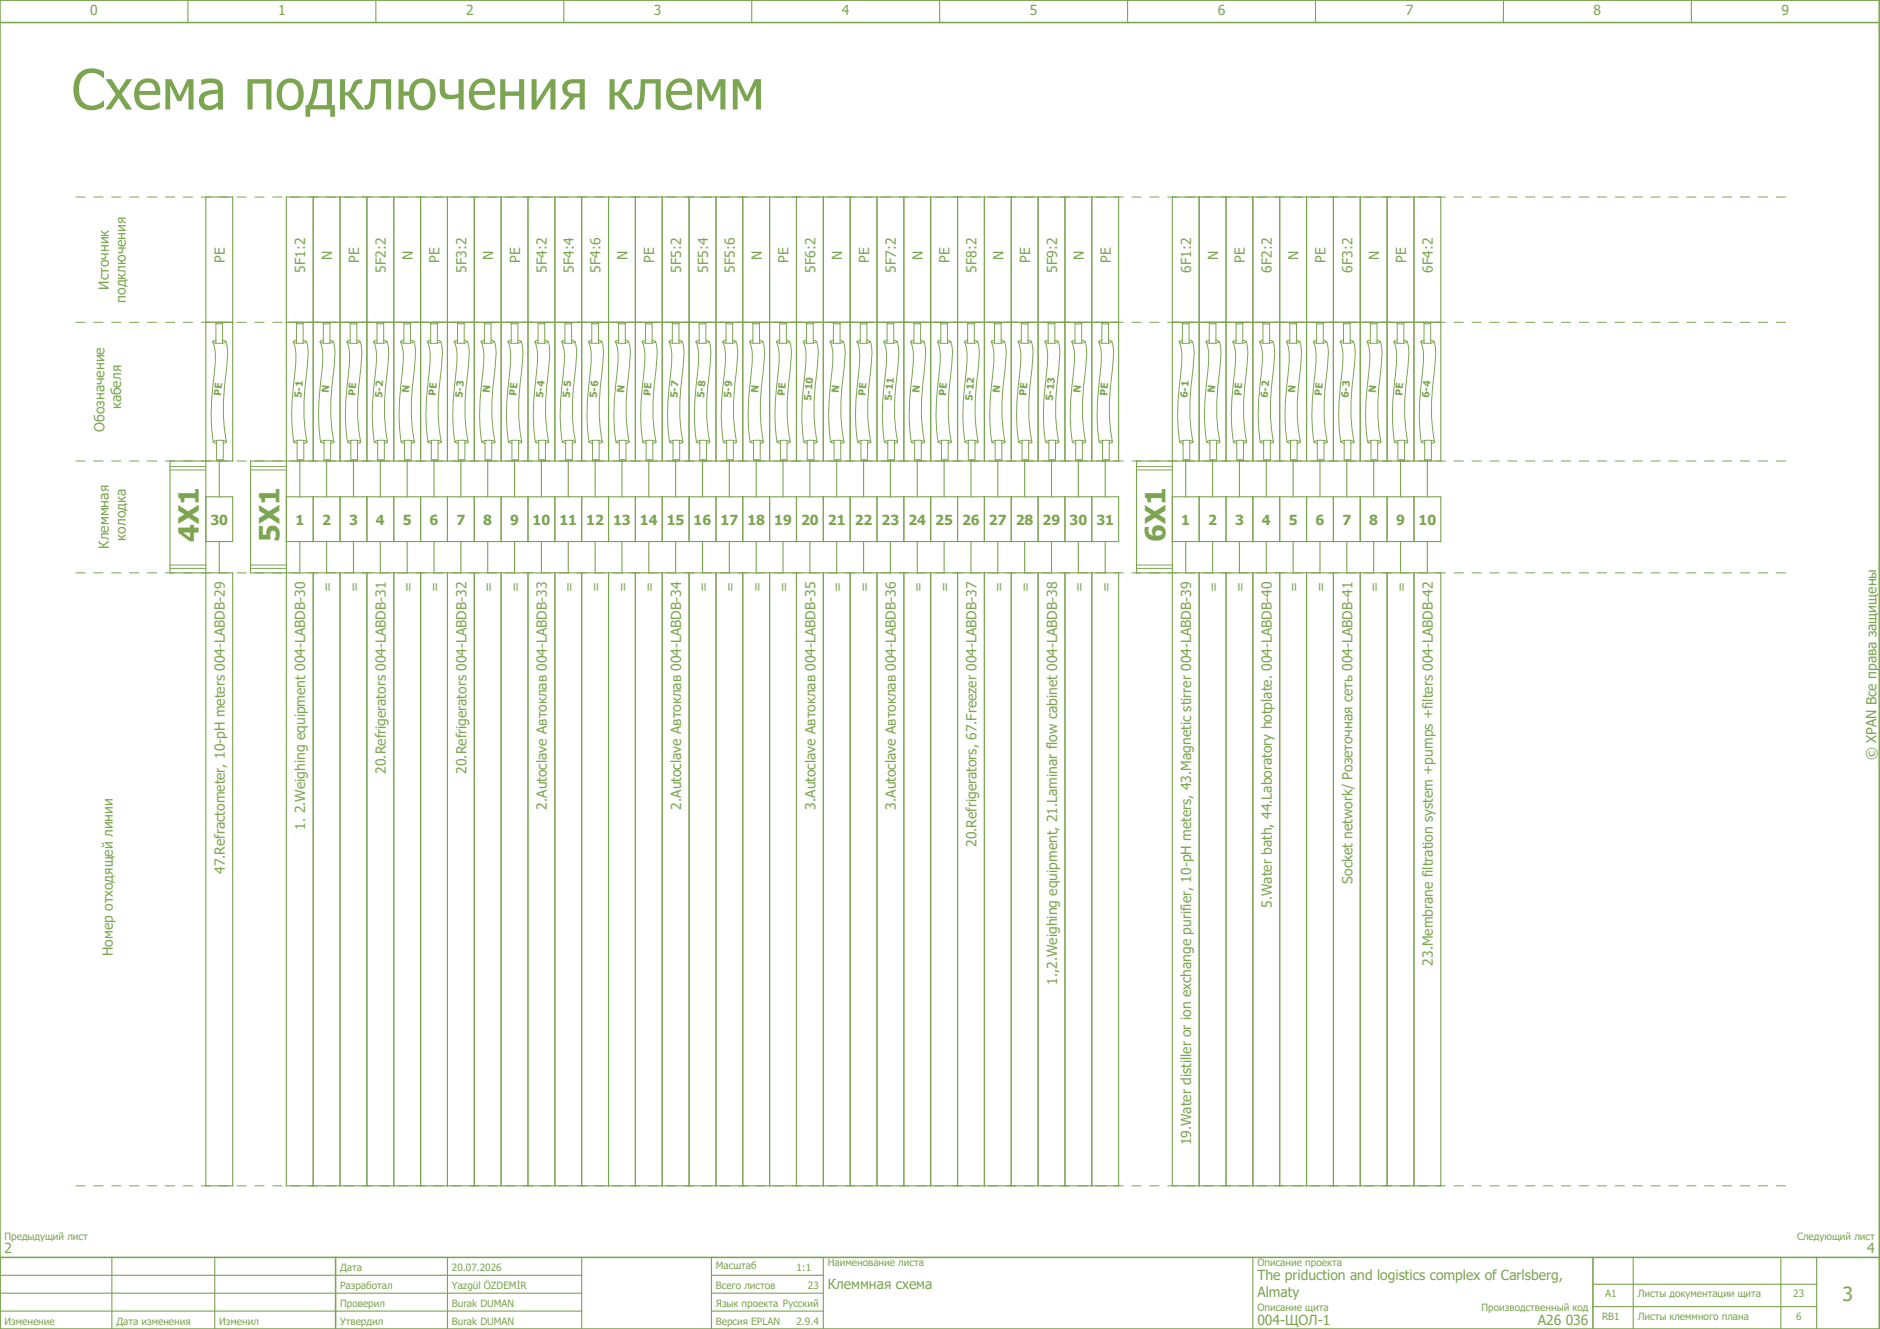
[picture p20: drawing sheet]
<svg xmlns="http://www.w3.org/2000/svg" width="420mm" height="297mm" viewBox="0 0 420 297" stroke-linecap="round" stroke-linejoin="round" font-family="sans-serif">
<defs><g id="words">
<text font-size="12.4" fill="#7ca552" x="16" y="24.5">Схема подключения клемм</text>
<g font-size="6.2" fill="#7ca552">
<text x="44.5" y="121.1" transform="rotate(-90 44.5 121.1)">4X1</text>
<text x="62.5" y="121.1" transform="rotate(-90 62.5 121.1)">5X1</text>
<text x="260.5" y="121.1" transform="rotate(-90 260.5 121.1)">6X1</text>
</g>
<text font-size="4.3" fill="#7ca552" x="411.8" y="290.8">3</text>
<g font-size="3.1" fill="#7ca552">
<text x="20.2" y="3.4">0</text>
<text x="62.2" y="3.4">1</text>
<text x="104.2" y="3.4">2</text>
<text x="146.2" y="3.4">3</text>
<text x="188.2" y="3.4">4</text>
<text x="230.2" y="3.4">5</text>
<text x="272.2" y="3.4">6</text>
<text x="314.2" y="3.4">7</text>
<text x="356.2" y="3.4">8</text>
<text x="398.2" y="3.4">9</text>
<text x="50.2" y="58.8" transform="rotate(-90 50.2 58.8)">PE</text>
<text x="74.2" y="58.1" transform="rotate(-90 74.2 58.1)">N</text>
<text x="80.2" y="58.8" transform="rotate(-90 80.2 58.8)">PE</text>
<text x="92.2" y="58.1" transform="rotate(-90 92.2 58.1)">N</text>
<text x="98.2" y="58.8" transform="rotate(-90 98.2 58.8)">PE</text>
<text x="110.2" y="58.1" transform="rotate(-90 110.2 58.1)">N</text>
<text x="116.2" y="58.8" transform="rotate(-90 116.2 58.8)">PE</text>
<text x="140.2" y="58.1" transform="rotate(-90 140.2 58.1)">N</text>
<text x="146.2" y="58.8" transform="rotate(-90 146.2 58.8)">PE</text>
<text x="170.2" y="58.1" transform="rotate(-90 170.2 58.1)">N</text>
<text x="176.2" y="58.8" transform="rotate(-90 176.2 58.8)">PE</text>
<text x="188.2" y="58.1" transform="rotate(-90 188.2 58.1)">N</text>
<text x="194.2" y="58.8" transform="rotate(-90 194.2 58.8)">PE</text>
<text x="206.2" y="58.1" transform="rotate(-90 206.2 58.1)">N</text>
<text x="212.2" y="58.8" transform="rotate(-90 212.2 58.8)">PE</text>
<text x="224.2" y="58.1" transform="rotate(-90 224.2 58.1)">N</text>
<text x="230.2" y="58.8" transform="rotate(-90 230.2 58.8)">PE</text>
<text x="242.2" y="58.1" transform="rotate(-90 242.2 58.1)">N</text>
<text x="248.2" y="58.8" transform="rotate(-90 248.2 58.8)">PE</text>
<text x="272.2" y="58.1" transform="rotate(-90 272.2 58.1)">N</text>
<text x="278.2" y="58.8" transform="rotate(-90 278.2 58.8)">PE</text>
<text x="290.2" y="58.1" transform="rotate(-90 290.2 58.1)">N</text>
<text x="296.2" y="58.8" transform="rotate(-90 296.2 58.8)">PE</text>
<text x="308.2" y="58.1" transform="rotate(-90 308.2 58.1)">N</text>
<text x="314.2" y="58.8" transform="rotate(-90 314.2 58.8)">PE</text>
<text x="24.4" y="64.7" transform="rotate(-90 24.4 64.7)">Источник</text>
<text x="68.2" y="60.9" transform="rotate(-90 68.2 60.9)">5F1:2</text>
<text x="86.2" y="60.9" transform="rotate(-90 86.2 60.9)">5F2:2</text>
<text x="104.2" y="60.9" transform="rotate(-90 104.2 60.9)">5F3:2</text>
<text x="122.2" y="60.9" transform="rotate(-90 122.2 60.9)">5F4:2</text>
<text x="128.2" y="60.9" transform="rotate(-90 128.2 60.9)">5F4:4</text>
<text x="134.2" y="60.9" transform="rotate(-90 134.2 60.9)">5F4:6</text>
<text x="152.2" y="60.9" transform="rotate(-90 152.2 60.9)">5F5:2</text>
<text x="158.2" y="60.9" transform="rotate(-90 158.2 60.9)">5F5:4</text>
<text x="164.2" y="60.9" transform="rotate(-90 164.2 60.9)">5F5:6</text>
<text x="182.2" y="60.9" transform="rotate(-90 182.2 60.9)">5F6:2</text>
<text x="200.2" y="60.9" transform="rotate(-90 200.2 60.9)">5F7:2</text>
<text x="218.2" y="60.9" transform="rotate(-90 218.2 60.9)">5F8:2</text>
<text x="236.2" y="60.9" transform="rotate(-90 236.2 60.9)">5F9:2</text>
<text x="266.2" y="60.9" transform="rotate(-90 266.2 60.9)">6F1:2</text>
<text x="284.2" y="60.9" transform="rotate(-90 284.2 60.9)">6F2:2</text>
<text x="302.2" y="60.9" transform="rotate(-90 302.2 60.9)">6F3:2</text>
<text x="320.2" y="60.9" transform="rotate(-90 320.2 60.9)">6F4:2</text>
<text x="28.1" y="67.7" transform="rotate(-90 28.1 67.7)">подключения</text>
<text x="27.1" y="91.5" transform="rotate(-90 27.1 91.5)">кабеля</text>
<text x="23.4" y="96.5" transform="rotate(-90 23.4 96.5)">Обозначение</text>
<text x="47" y="117.3">30</text>
<text x="66" y="117.3">1</text>
<text x="72" y="117.3">2</text>
<text x="78" y="117.3">3</text>
<text x="84" y="117.3">4</text>
<text x="90" y="117.3">5</text>
<text x="96" y="117.3">6</text>
<text x="102" y="117.3">7</text>
<text x="108" y="117.3">8</text>
<text x="114" y="117.3">9</text>
<text x="119" y="117.3">10</text>
<text x="125" y="117.3">11</text>
<text x="131" y="117.3">12</text>
<text x="137" y="117.3">13</text>
<text x="143" y="117.3">14</text>
<text x="149" y="117.3">15</text>
<text x="155" y="117.3">16</text>
<text x="161" y="117.3">17</text>
<text x="167" y="117.3">18</text>
<text x="173" y="117.3">19</text>
<text x="179" y="117.3">20</text>
<text x="185" y="117.3">21</text>
<text x="191" y="117.3">22</text>
<text x="197" y="117.3">23</text>
<text x="203" y="117.3">24</text>
<text x="209" y="117.3">25</text>
<text x="215" y="117.3">26</text>
<text x="221" y="117.3">27</text>
<text x="227" y="117.3">28</text>
<text x="233" y="117.3">29</text>
<text x="239" y="117.3">30</text>
<text x="245" y="117.3">31</text>
<text x="264" y="117.3">1</text>
<text x="270" y="117.3">2</text>
<text x="276" y="117.3">3</text>
<text x="282" y="117.3">4</text>
<text x="288" y="117.3">5</text>
<text x="294" y="117.3">6</text>
<text x="300" y="117.3">7</text>
<text x="306" y="117.3">8</text>
<text x="312" y="117.3">9</text>
<text x="317" y="117.3">10</text>
<text x="24.4" y="122.6" transform="rotate(-90 24.4 122.6)">Клеммная</text>
<text x="28.1" y="120.8" transform="rotate(-90 28.1 120.8)">колодка</text>
<text x="74.2" y="132.3" transform="rotate(-90 74.2 132.3)">=</text>
<text x="80.2" y="132.3" transform="rotate(-90 80.2 132.3)">=</text>
<text x="92.2" y="132.3" transform="rotate(-90 92.2 132.3)">=</text>
<text x="98.2" y="132.3" transform="rotate(-90 98.2 132.3)">=</text>
<text x="110.2" y="132.3" transform="rotate(-90 110.2 132.3)">=</text>
<text x="116.2" y="132.3" transform="rotate(-90 116.2 132.3)">=</text>
<text x="128.2" y="132.3" transform="rotate(-90 128.2 132.3)">=</text>
<text x="134.2" y="132.3" transform="rotate(-90 134.2 132.3)">=</text>
<text x="140.2" y="132.3" transform="rotate(-90 140.2 132.3)">=</text>
<text x="146.2" y="132.3" transform="rotate(-90 146.2 132.3)">=</text>
<text x="158.2" y="132.3" transform="rotate(-90 158.2 132.3)">=</text>
<text x="164.2" y="132.3" transform="rotate(-90 164.2 132.3)">=</text>
<text x="170.2" y="132.3" transform="rotate(-90 170.2 132.3)">=</text>
<text x="176.2" y="132.3" transform="rotate(-90 176.2 132.3)">=</text>
<text x="188.2" y="132.3" transform="rotate(-90 188.2 132.3)">=</text>
<text x="194.2" y="132.3" transform="rotate(-90 194.2 132.3)">=</text>
<text x="206.2" y="132.3" transform="rotate(-90 206.2 132.3)">=</text>
<text x="212.2" y="132.3" transform="rotate(-90 212.2 132.3)">=</text>
<text x="224.2" y="132.3" transform="rotate(-90 224.2 132.3)">=</text>
<text x="230.2" y="132.3" transform="rotate(-90 230.2 132.3)">=</text>
<text x="242.2" y="132.3" transform="rotate(-90 242.2 132.3)">=</text>
<text x="248.2" y="132.3" transform="rotate(-90 248.2 132.3)">=</text>
<text x="272.2" y="132.3" transform="rotate(-90 272.2 132.3)">=</text>
<text x="278.2" y="132.3" transform="rotate(-90 278.2 132.3)">=</text>
<text x="290.2" y="132.3" transform="rotate(-90 290.2 132.3)">=</text>
<text x="296.2" y="132.3" transform="rotate(-90 296.2 132.3)">=</text>
<text x="308.2" y="132.3" transform="rotate(-90 308.2 132.3)">=</text>
<text x="314.2" y="132.3" transform="rotate(-90 314.2 132.3)">=</text>
<text x="86.2" y="172.9" transform="rotate(-90 86.2 172.9)">20.Refrigerators 004-LABDB-31</text>
<text x="104.2" y="172.9" transform="rotate(-90 104.2 172.9)">20.Refrigerators 004-LABDB-32</text>
<text x="419.4" y="169.9" transform="rotate(-90 419.4 169.9)">© XPAN Все права защищены</text>
<text x="68.2" y="185.4" transform="rotate(-90 68.2 185.4)">1. 2.Weighing equipment 004-LABDB-30</text>
<text x="122.2" y="180.9" transform="rotate(-90 122.2 180.9)">2.Autoclave Автоклав 004-LABDB-33</text>
<text x="152.2" y="180.9" transform="rotate(-90 152.2 180.9)">2.Autoclave Автоклав 004-LABDB-34</text>
<text x="182.2" y="180.9" transform="rotate(-90 182.2 180.9)">3.Autoclave Автоклав 004-LABDB-35</text>
<text x="200.2" y="180.9" transform="rotate(-90 200.2 180.9)">3.Autoclave Автоклав 004-LABDB-36</text>
<text x="218.2" y="189.3" transform="rotate(-90 218.2 189.3)">20.Refrigerators, 67.Freezer 004-LABDB-37</text>
<text x="50.2" y="195.4" transform="rotate(-90 50.2 195.4)">47.Refractometer, 10-pH meters 004-LABDB-29</text>
<text x="302.2" y="197.5" transform="rotate(-90 302.2 197.5)">Socket network/ Розеточная сеть 004-LABDB-41</text>
<text x="284.2" y="202.9" transform="rotate(-90 284.2 202.9)">5.Water bath, 44.Laboratory hotplate. 004-LABDB-40</text>
<text x="25.2" y="213.7" transform="rotate(-90 25.2 213.7)">Номер отходящей линии</text>
<text x="320.2" y="215.8" transform="rotate(-90 320.2 215.8)">23.Membrane filtration system +pumps +filters 004-LABDB-42</text>
<text x="236.2" y="220.1" transform="rotate(-90 236.2 220.1)">1.,2.Weighing equipment, 21.Laminar flow cabinet 004-LABDB-38</text>
<text x="266.2" y="256" transform="rotate(-90 266.2 256)">19.Water distiller or ion exchange purifier, 10-pH meters, 43.Magnetic stirrer 004-LABDB-39</text>
<text x="1" y="280">2</text>
<text x="417.3" y="280">4</text>
<text x="281" y="286">The priduction and logistics complex of Carlsberg,</text>
<text x="185" y="288.1">Клеммная схема</text>
<text x="281" y="289.8">Almaty</text>
<text x="281" y="296">004-ЩОЛ-1</text>
<text x="343.7" y="296">A26 036</text>
</g>
<g font-size="2.2" fill="#7ca552">
<text x="49.4" y="88.4" transform="rotate(-85 49.4 88.4)">PE</text>
<text x="67.4" y="88.9" transform="rotate(-85 67.4 88.9)">5-1</text>
<text x="73.5" y="87.9" transform="rotate(-85 73.5 87.9)">N</text>
<text x="79.4" y="88.4" transform="rotate(-85 79.4 88.4)">PE</text>
<text x="85.4" y="88.9" transform="rotate(-85 85.4 88.9)">5-2</text>
<text x="91.5" y="87.9" transform="rotate(-85 91.5 87.9)">N</text>
<text x="97.4" y="88.4" transform="rotate(-85 97.4 88.4)">PE</text>
<text x="103.4" y="88.9" transform="rotate(-85 103.4 88.9)">5-3</text>
<text x="109.5" y="87.9" transform="rotate(-85 109.5 87.9)">N</text>
<text x="115.4" y="88.4" transform="rotate(-85 115.4 88.4)">PE</text>
<text x="121.4" y="88.9" transform="rotate(-85 121.4 88.9)">5-4</text>
<text x="127.4" y="88.9" transform="rotate(-85 127.4 88.9)">5-5</text>
<text x="133.4" y="88.9" transform="rotate(-85 133.4 88.9)">5-6</text>
<text x="139.5" y="87.9" transform="rotate(-85 139.5 87.9)">N</text>
<text x="145.4" y="88.4" transform="rotate(-85 145.4 88.4)">PE</text>
<text x="151.4" y="88.9" transform="rotate(-85 151.4 88.9)">5-7</text>
<text x="157.4" y="88.9" transform="rotate(-85 157.4 88.9)">5-8</text>
<text x="163.4" y="88.9" transform="rotate(-85 163.4 88.9)">5-9</text>
<text x="169.5" y="87.9" transform="rotate(-85 169.5 87.9)">N</text>
<text x="175.4" y="88.4" transform="rotate(-85 175.4 88.4)">PE</text>
<text x="181.3" y="89.6" transform="rotate(-85 181.3 89.6)">5-10</text>
<text x="187.5" y="87.9" transform="rotate(-85 187.5 87.9)">N</text>
<text x="193.4" y="88.4" transform="rotate(-85 193.4 88.4)">PE</text>
<text x="199.3" y="89.6" transform="rotate(-85 199.3 89.6)">5-11</text>
<text x="205.5" y="87.9" transform="rotate(-85 205.5 87.9)">N</text>
<text x="211.4" y="88.4" transform="rotate(-85 211.4 88.4)">PE</text>
<text x="217.3" y="89.6" transform="rotate(-85 217.3 89.6)">5-12</text>
<text x="223.5" y="87.9" transform="rotate(-85 223.5 87.9)">N</text>
<text x="229.4" y="88.4" transform="rotate(-85 229.4 88.4)">PE</text>
<text x="235.3" y="89.6" transform="rotate(-85 235.3 89.6)">5-13</text>
<text x="241.5" y="87.9" transform="rotate(-85 241.5 87.9)">N</text>
<text x="247.4" y="88.4" transform="rotate(-85 247.4 88.4)">PE</text>
<text x="265.4" y="88.9" transform="rotate(-85 265.4 88.9)">6-1</text>
<text x="271.5" y="87.9" transform="rotate(-85 271.5 87.9)">N</text>
<text x="277.4" y="88.4" transform="rotate(-85 277.4 88.4)">PE</text>
<text x="283.4" y="88.9" transform="rotate(-85 283.4 88.9)">6-2</text>
<text x="289.5" y="87.9" transform="rotate(-85 289.5 87.9)">N</text>
<text x="295.4" y="88.4" transform="rotate(-85 295.4 88.4)">PE</text>
<text x="301.4" y="88.9" transform="rotate(-85 301.4 88.9)">6-3</text>
<text x="307.5" y="87.9" transform="rotate(-85 307.5 87.9)">N</text>
<text x="313.4" y="88.4" transform="rotate(-85 313.4 88.4)">PE</text>
<text x="319.4" y="88.9" transform="rotate(-85 319.4 88.9)">6-4</text>
<text x="1" y="277">Предыдущий лист</text>
<text x="401.6" y="277">Следующий лист</text>
<text x="76" y="284">Дата</text>
<text x="101" y="284">20.07.2026</text>
<text x="160" y="283.6">Масштаб</text>
<text x="178" y="284">1:1</text>
<text x="185" y="283">Наименование листа</text>
<text x="281" y="283">Описание проекта</text>
<text x="76" y="288">Разработал</text>
<text x="76" y="292">Проверил</text>
<text x="101" y="288">Yazgül ÖZDEMİR</text>
<text x="101" y="292">Burak DUMAN</text>
<text x="160" y="288">Всего листов</text>
<text x="160" y="292">Язык проекта Русский</text>
<text x="180.6" y="288">23</text>
<text x="281" y="293">Описание щита</text>
<text x="331.1" y="293">Производственный код</text>
<text x="358.7" y="289.9">A1</text>
<text x="366" y="289.9">Листы документации щита</text>
<text x="400.8" y="289.9">23</text>
<text x="1" y="296">Изменение</text>
<text x="26" y="296">Дата изменения</text>
<text x="49" y="296">Изменил</text>
<text x="76" y="296">Утвердил</text>
<text x="101" y="296">Burak DUMAN</text>
<text x="160" y="296">Версия EPLAN</text>
<text x="178" y="296">2.9.4</text>
<text x="358" y="294.9">RB1</text>
<text x="366" y="294.9">Листы клеммного плана</text>
<text x="401.4" y="294.9">6</text>
</g>
</g></defs>
<path d="M0 0h420v297h-420zM0 5h420M0 281h420M75 281v16" fill="none" stroke="#7ca552" stroke-width=".35"/>
<g fill="none" stroke="#7ca552" stroke-width=".25">
<path d="M42 0v5M84 0v5M126 0v5M168 0v5M210 0v5M252 0v5M294 0v5M336 0v5M378 0v5M46 44h6v59h-14v25h14v137h-6zM64 44h186v59h-194v25h194v137h-186zM70 44v59"/>
<path d="M76 44v59M82 44v59M88 44v59M94 44v59M100 44v59M106 44v59M112 44v59M118 44v59M124 44v59M130 44v59M136 44v59M142 44v59"/>
<path d="M148 44v59M154 44v59M160 44v59M166 44v59M172 44v59M178 44v59M184 44v59M190 44v59M196 44v59M202 44v59M208 44v59M214 44v59"/>
<path d="M220 44v59M226 44v59M232 44v59M238 44v59M244 44v59M262 44h60v59h-68v25h68v137h-60zM268 44v59M274 44v59M280 44v59M286 44v59M292 44v59M298 44v59"/>
<path d="M304 44v59M310 44v59M316 44v59M46 72h6M64 72h186M262 72h60M46 111h6v10h-6M49 103v8M64 111h186v10h-186M67 103v8M70 111v10M73 103v8"/>
<path d="M76 111v10M79 103v8M82 111v10M85 103v8M88 111v10M91 103v8M94 111v10M97 103v8M100 111v10M103 103v8M106 111v10M109 103v8"/>
<path d="M112 111v10M115 103v8M118 111v10M121 103v8M124 111v10M127 103v8M130 111v10M133 103v8M136 111v10M139 103v8M142 111v10M145 103v8"/>
<path d="M148 111v10M151 103v8M154 111v10M157 103v8M160 111v10M163 103v8M166 111v10M169 103v8M172 111v10M175 103v8M178 111v10M181 103v8"/>
<path d="M184 111v10M187 103v8M190 111v10M193 103v8M196 111v10M199 103v8M202 111v10M205 103v8M208 111v10M211 103v8M214 111v10M217 103v8"/>
<path d="M220 111v10M223 103v8M226 111v10M229 103v8M232 111v10M235 103v8M238 111v10M241 103v8M244 111v10M247 103v8M262 111h60v10h-60M265 103v8"/>
<path d="M268 111v10M271 103v8M274 111v10M277 103v8M280 111v10M283 103v8M286 111v10M289 103v8M292 111v10M295 103v8M298 111v10M301 103v8"/>
<path d="M304 111v10M307 103v8M310 111v10M313 103v8M316 111v10M319 103v8M49 121v7M67 121v7M70 128v137M73 121v7M76 128v137M79 121v7"/>
<path d="M82 128v137M85 121v7M88 128v137M91 121v7M94 128v137M97 121v7M100 128v137M103 121v7M106 128v137M109 121v7M112 128v137M115 121v7"/>
<path d="M118 128v137M121 121v7M124 128v137M127 121v7M130 128v137M133 121v7M136 128v137M139 121v7M142 128v137M145 121v7M148 128v137M151 121v7"/>
<path d="M154 128v137M157 121v7M160 128v137M163 121v7M166 128v137M169 121v7M172 128v137M175 121v7M178 128v137M181 121v7M184 128v137M187 121v7"/>
<path d="M190 128v137M193 121v7M196 128v137M199 121v7M202 128v137M205 121v7M208 128v137M211 121v7M214 128v137M217 121v7M220 128v137M223 121v7"/>
<path d="M226 128v137M229 121v7M232 128v137M235 121v7M238 128v137M241 121v7M244 128v137M247 121v7M265 121v7M268 128v137M271 121v7M274 128v137"/>
<path d="M277 121v7M280 128v137M283 121v7M286 128v137M289 121v7M292 128v137M295 121v7M298 128v137M301 121v7M304 128v137M307 121v7M310 128v137"/>
<path d="M313 121v7M316 128v137M319 121v7M0 285h130M0 289h130M0 293h130M25 281v16M48 281v16M100 281v16M130 281v16M159 281v16M159 285h25"/>
<path d="M159 289h25M159 293h25M184 281v16M280 281v16M356 287h50M356 281v16M356 292h50M365 281v16M398 281v16M406 281v16"/>
</g>
<path d="M17 44h382M17 72h382M17 103h382M17 128h382M17 265h382" fill="none" stroke="#7ca552" stroke-width=".22" stroke-dasharray="2 2"/>
<g fill="none" stroke="#7ca552" stroke-width=".22">
<path d="M47.5 76.4a12.4 12.4 0 0 1 .4 6.5 59.6 59.6 0 0 0-.3 15.9M48.3 76.7h1.4M48.3 76l-.5 .1-.3 .3 .8 .3M48.3 72.2v4.5M48.3 72.2l.7-.2 .7 .2-.7 .2zM49.7 76l.8 .4-.8 .3M49.7 72.2v4.5M50.5 76.3a14.7 14.7 0 0 1 .1 6.5 49.4 49.4 0 0 0 0 16M65.5 76.4a12.4 12.4 0 0 1 .4 6.5 59.6 59.6 0 0 0-.3 15.9M66.3 72.2l.7-.2 .7 .2-.7 .2zM66.3 76.7h1.4M66.3 76l-.5 .1-.3 .3 .8 .3"/>
<path d="M66.3 72.2v4.5M67.7 76l.8 .4-.8 .3M67.7 72.2v4.5M68.5 76.3a14.7 14.7 0 0 1 .1 6.5 49.4 49.4 0 0 0 0 16M71.5 76.4a12.4 12.4 0 0 1 .4 6.5 59.6 59.6 0 0 0-.3 15.9M72.3 72.2l.7-.2 .7 .2-.7 .2zM72.3 76.7h1.4M72.3 76l-.5 .1-.3 .3 .8 .3M72.3 72.2v4.5M73.7 76l.8 .4-.8 .3M73.7 72.2v4.5M74.5 76.3a14.7 14.7 0 0 1 .1 6.5 49.4 49.4 0 0 0 0 16"/>
<path d="M77.5 76.4a12.4 12.4 0 0 1 .4 6.5 59.6 59.6 0 0 0-.3 15.9M78.3 72.2l.7-.2 .7 .2-.7 .2zM78.3 76.7h1.4M78.3 76l-.5 .1-.3 .3 .8 .3M78.3 72.2v4.5M79.7 76l.8 .4-.8 .3M79.7 72.2v4.5M80.5 76.3a14.7 14.7 0 0 1 .1 6.5 49.4 49.4 0 0 0 0 16M83.5 76.4a12.4 12.4 0 0 1 .4 6.5 59.6 59.6 0 0 0-.3 15.9M84.3 72.2l.7-.2 .7 .2-.7 .2zM84.3 76.7h1.4M84.3 76l-.5 .1-.3 .3 .8 .3"/>
<path d="M84.3 72.2v4.5M85.7 76l.8 .4-.8 .3M85.7 72.2v4.5M86.5 76.3a14.7 14.7 0 0 1 .1 6.5 49.4 49.4 0 0 0 0 16M89.5 76.4a12.4 12.4 0 0 1 .4 6.5 59.6 59.6 0 0 0-.3 15.9M90.3 72.2l.7-.2 .7 .2-.7 .2zM90.3 76.7h1.4M90.3 76l-.5 .1-.3 .3 .8 .3M90.3 72.2v4.5M91.7 76l.8 .4-.8 .3M91.7 72.2v4.5M92.5 76.3a14.7 14.7 0 0 1 .1 6.5 49.4 49.4 0 0 0 0 16"/>
<path d="M95.5 76.4a12.4 12.4 0 0 1 .4 6.5 59.6 59.6 0 0 0-.3 15.9M96.3 76.7h1.4M96.3 76l-.5 .1-.3 .3 .8 .3M96.3 72.2v4.5M96.3 72.2l.7-.2 .7 .2-.7 .2zM97.7 76l.8 .4-.8 .3M97.7 72.2v4.5M98.5 76.3a14.7 14.7 0 0 1 .1 6.5 49.4 49.4 0 0 0 0 16M101.5 76.4a12.4 12.4 0 0 1 .4 6.5 59.6 59.6 0 0 0-.3 15.9M102.3 76.7h1.4M102.3 76l-.5 .1-.3 .3 .8 .3M102.3 72.2v4.5"/>
<path d="M102.3 72.2l.7-.2 .7 .2-.7 .2zM103.7 76l.8 .4-.8 .3M103.7 72.2v4.5M104.5 76.3a14.7 14.7 0 0 1 .1 6.5 49.4 49.4 0 0 0 0 16M107.5 76.4a12.4 12.4 0 0 1 .4 6.5 59.6 59.6 0 0 0-.3 15.9M108.3 72.2l.7-.2 .7 .2-.7 .2zM108.3 76.7h1.4M108.3 76l-.5 .1-.3 .3 .8 .3M108.3 72.2v4.5M109.7 76l.8 .4-.8 .3M109.7 72.2v4.5M110.5 76.3a14.7 14.7 0 0 1 .1 6.5 49.4 49.4 0 0 0 0 16"/>
<path d="M113.5 76.4a12.4 12.4 0 0 1 .4 6.5 59.6 59.6 0 0 0-.3 15.9M114.3 72.2l.7-.2 .7 .2-.7 .2zM114.3 76.7h1.4M114.3 76l-.5 .1-.3 .3 .8 .3M114.3 72.2v4.5M115.7 76l.8 .4-.8 .3M115.7 72.2v4.5M116.5 76.3a14.7 14.7 0 0 1 .1 6.5 49.4 49.4 0 0 0 0 16M119.5 76.4a12.4 12.4 0 0 1 .4 6.5 59.6 59.6 0 0 0-.3 15.9M120.3 72.2l.7-.2 .7 .2-.7 .2zM120.3 76.7h1.4M120.3 76l-.5 .1-.3 .3 .8 .3"/>
<path d="M120.3 72.2v4.5M121.7 76l.8 .4-.8 .3M121.7 72.2v4.5M122.5 76.3a14.7 14.7 0 0 1 .1 6.5 49.4 49.4 0 0 0 0 16M125.5 76.4a12.4 12.4 0 0 1 .4 6.5 59.6 59.6 0 0 0-.3 15.9M126.3 72.2l.7-.2 .7 .2-.7 .2zM126.3 76.7h1.4M126.3 76l-.5 .1-.3 .3 .8 .3M126.3 72.2v4.5M127.7 76l.8 .4-.8 .3M127.7 72.2v4.5M128.5 76.3a14.7 14.7 0 0 1 .1 6.5 49.4 49.4 0 0 0 0 16"/>
<path d="M131.5 76.4a12.4 12.4 0 0 1 .4 6.5 59.6 59.6 0 0 0-.3 15.9M132.3 72.2l.7-.2 .7 .2-.7 .2zM132.3 76.7h1.4M132.3 76l-.5 .1-.3 .3 .8 .3M132.3 72.2v4.5M133.7 76l.8 .4-.8 .3M133.7 72.2v4.5M134.5 76.3a14.7 14.7 0 0 1 .1 6.5 49.4 49.4 0 0 0 0 16M137.5 76.4a12.4 12.4 0 0 1 .4 6.5 59.6 59.6 0 0 0-.3 15.9M138.3 72.2l.7-.2 .7 .2-.7 .2zM138.3 76.7h1.4M138.3 76l-.5 .1-.3 .3 .8 .3"/>
<path d="M138.3 72.2v4.5M139.7 76l.8 .4-.8 .3M139.7 72.2v4.5M140.5 76.3a14.7 14.7 0 0 1 .1 6.5 49.4 49.4 0 0 0 0 16M143.5 76.4a12.4 12.4 0 0 1 .4 6.5 59.6 59.6 0 0 0-.3 15.9M144.3 76.7h1.4M144.3 76l-.5 .1-.3 .3 .8 .3M144.3 72.2v4.5M144.3 72.2l.7-.2 .7 .2-.7 .2zM145.7 76l.8 .4-.8 .3M145.7 72.2v4.5M146.5 76.3a14.7 14.7 0 0 1 .1 6.5 49.4 49.4 0 0 0 0 16"/>
<path d="M149.5 76.4a12.4 12.4 0 0 1 .4 6.5 59.6 59.6 0 0 0-.3 15.9M150.3 72.2l.7-.2 .7 .2-.7 .2zM150.3 76.7h1.4M150.3 76l-.5 .1-.3 .3 .8 .3M150.3 72.2v4.5M151.7 76l.8 .4-.8 .3M151.7 72.2v4.5M152.5 76.3a14.7 14.7 0 0 1 .1 6.5 49.4 49.4 0 0 0 0 16M155.5 76.4a12.4 12.4 0 0 1 .4 6.5 59.6 59.6 0 0 0-.3 15.9M156.3 72.2l.7-.2 .7 .2-.7 .2zM156.3 76.7h1.4M156.3 76l-.5 .1-.3 .3 .8 .3"/>
<path d="M156.3 72.2v4.5M157.7 76l.8 .4-.8 .3M157.7 72.2v4.5M158.5 76.3a14.7 14.7 0 0 1 .1 6.5 49.4 49.4 0 0 0 0 16M161.5 76.4a12.4 12.4 0 0 1 .4 6.5 59.6 59.6 0 0 0-.3 15.9M162.3 72.2l.7-.2 .7 .2-.7 .2zM162.3 76.7h1.4M162.3 76l-.5 .1-.3 .3 .8 .3M162.3 72.2v4.5M163.7 76l.8 .4-.8 .3M163.7 72.2v4.5M164.5 76.3a14.7 14.7 0 0 1 .1 6.5 49.4 49.4 0 0 0 0 16"/>
<path d="M167.5 76.4a12.4 12.4 0 0 1 .4 6.5 59.6 59.6 0 0 0-.3 15.9M168.3 72.2l.7-.2 .7 .2-.7 .2zM168.3 76.7h1.4M168.3 76l-.5 .1-.3 .3 .8 .3M168.3 72.2v4.5M169.7 76l.8 .4-.8 .3M169.7 72.2v4.5M170.5 76.3a14.7 14.7 0 0 1 .1 6.5 49.4 49.4 0 0 0 0 16M173.5 76.4a12.4 12.4 0 0 1 .4 6.5 59.6 59.6 0 0 0-.3 15.9M174.3 72.2l.7-.2 .7 .2-.7 .2zM174.3 76.7h1.4M174.3 76l-.5 .1-.3 .3 .8 .3"/>
<path d="M174.3 72.2v4.5M175.7 76l.8 .4-.8 .3M175.7 72.2v4.5M176.5 76.3a14.7 14.7 0 0 1 .1 6.5 49.4 49.4 0 0 0 0 16M179.5 76.4a12.4 12.4 0 0 1 .4 6.5 59.6 59.6 0 0 0-.3 15.9M180.3 72.2l.7-.2 .7 .2-.7 .2zM180.3 76.7h1.4M180.3 76l-.5 .1-.3 .3 .8 .3M180.3 72.2v4.5M181.7 76l.8 .4-.8 .3M181.7 72.2v4.5M182.5 76.3a14.7 14.7 0 0 1 .1 6.5 49.4 49.4 0 0 0 0 16"/>
<path d="M185.5 76.4a12.4 12.4 0 0 1 .4 6.5 59.6 59.6 0 0 0-.3 15.9M186.3 72.2l.7-.2 .7 .2-.7 .2zM186.3 76.7h1.4M186.3 76l-.5 .1-.3 .3 .8 .3M186.3 72.2v4.5M187.7 76l.8 .4-.8 .3M187.7 72.2v4.5M188.5 76.3a14.7 14.7 0 0 1 .1 6.5 49.4 49.4 0 0 0 0 16M191.5 76.4a12.4 12.4 0 0 1 .4 6.5 59.6 59.6 0 0 0-.3 15.9M192.3 76.7h1.4M192.3 76l-.5 .1-.3 .3 .8 .3M192.3 72.2v4.5"/>
<path d="M192.3 72.2l.7-.2 .7 .2-.7 .2zM193.7 76l.8 .4-.8 .3M193.7 72.2v4.5M194.5 76.3a14.7 14.7 0 0 1 .1 6.5 49.4 49.4 0 0 0 0 16M197.5 76.4a12.4 12.4 0 0 1 .4 6.5 59.6 59.6 0 0 0-.3 15.9M198.3 72.2l.7-.2 .7 .2-.7 .2zM198.3 76.7h1.4M198.3 76l-.5 .1-.3 .3 .8 .3M198.3 72.2v4.5M199.7 76l.8 .4-.8 .3M199.7 72.2v4.5M200.5 76.3a14.7 14.7 0 0 1 .1 6.5 49.4 49.4 0 0 0 0 16"/>
<path d="M203.5 76.4a12.4 12.4 0 0 1 .4 6.5 59.6 59.6 0 0 0-.3 15.9M204.3 72.2l.7-.2 .7 .2-.7 .2zM204.3 76.7h1.4M204.3 76l-.5 .1-.3 .3 .8 .3M204.3 72.2v4.5M205.7 76l.8 .4-.8 .3M205.7 72.2v4.5M206.5 76.3a14.7 14.7 0 0 1 .1 6.5 49.4 49.4 0 0 0 0 16M209.5 76.4a12.4 12.4 0 0 1 .4 6.5 59.6 59.6 0 0 0-.3 15.9M210.3 72.2l.7-.2 .7 .2-.7 .2zM210.3 76.7h1.4M210.3 76l-.5 .1-.3 .3 .8 .3"/>
<path d="M210.3 72.2v4.5M211.7 76l.8 .4-.8 .3M211.7 72.2v4.5M212.5 76.3a14.7 14.7 0 0 1 .1 6.5 49.4 49.4 0 0 0 0 16M215.5 76.4a12.4 12.4 0 0 1 .4 6.5 59.6 59.6 0 0 0-.3 15.9M216.3 72.2l.7-.2 .7 .2-.7 .2zM216.3 76.7h1.4M216.3 76l-.5 .1-.3 .3 .8 .3M216.3 72.2v4.5M217.7 76l.8 .4-.8 .3M217.7 72.2v4.5M218.5 76.3a14.7 14.7 0 0 1 .1 6.5 49.4 49.4 0 0 0 0 16"/>
<path d="M221.5 76.4a12.4 12.4 0 0 1 .4 6.5 59.6 59.6 0 0 0-.3 15.9M222.3 72.2l.7-.2 .7 .2-.7 .2zM222.3 76.7h1.4M222.3 76l-.5 .1-.3 .3 .8 .3M222.3 72.2v4.5M223.7 76l.8 .4-.8 .3M223.7 72.2v4.5M224.5 76.3a14.7 14.7 0 0 1 .1 6.5 49.4 49.4 0 0 0 0 16M227.5 76.4a12.4 12.4 0 0 1 .4 6.5 59.6 59.6 0 0 0-.3 15.9M228.3 72.2l.7-.2 .7 .2-.7 .2zM228.3 76.7h1.4M228.3 76l-.5 .1-.3 .3 .8 .3"/>
<path d="M228.3 72.2v4.5M229.7 76l.8 .4-.8 .3M229.7 72.2v4.5M230.5 76.3a14.7 14.7 0 0 1 .1 6.5 49.4 49.4 0 0 0 0 16M233.5 76.4a12.4 12.4 0 0 1 .4 6.5 59.6 59.6 0 0 0-.3 15.9M234.3 72.2l.7-.2 .7 .2-.7 .2zM234.3 76.7h1.4M234.3 76l-.5 .1-.3 .3 .8 .3M234.3 72.2v4.5M235.7 76l.8 .4-.8 .3M235.7 72.2v4.5M236.5 76.3a14.7 14.7 0 0 1 .1 6.5 49.4 49.4 0 0 0 0 16"/>
<path d="M239.5 76.4a12.4 12.4 0 0 1 .4 6.5 59.6 59.6 0 0 0-.3 15.9M240.3 76.7h1.4M240.3 76l-.5 .1-.3 .3 .8 .3M240.3 72.2v4.5M240.3 72.2l.7-.2 .7 .2-.7 .2zM241.7 76l.8 .4-.8 .3M241.7 72.2v4.5M242.5 76.3a14.7 14.7 0 0 1 .1 6.5 49.4 49.4 0 0 0 0 16M245.5 76.4a12.4 12.4 0 0 1 .4 6.5 59.6 59.6 0 0 0-.3 15.9M246.3 72.2l.7-.2 .7 .2-.7 .2zM246.3 76.7h1.4M246.3 76l-.5 .1-.3 .3 .8 .3"/>
<path d="M246.3 72.2v4.5M247.7 76l.8 .4-.8 .3M247.7 72.2v4.5M248.5 76.3a14.7 14.7 0 0 1 .1 6.5 49.4 49.4 0 0 0 0 16M263.5 76.4a12.4 12.4 0 0 1 .4 6.5 59.6 59.6 0 0 0-.3 15.9M264.3 72.2l.7-.2 .7 .2-.7 .2zM264.3 76.7h1.4M264.3 76l-.5 .1-.3 .3 .8 .3M264.3 72.2v4.5M265.7 76l.8 .4-.8 .3M265.7 72.2v4.5M266.5 76.3a14.7 14.7 0 0 1 .1 6.5 49.4 49.4 0 0 0 0 16"/>
<path d="M269.5 76.4a12.4 12.4 0 0 1 .4 6.5 59.6 59.6 0 0 0-.3 15.9M270.3 72.2l.7-.2 .7 .2-.7 .2zM270.3 76.7h1.4M270.3 76l-.5 .1-.3 .3 .8 .3M270.3 72.2v4.5M271.7 76l.8 .4-.8 .3M271.7 72.2v4.5M272.5 76.3a14.7 14.7 0 0 1 .1 6.5 49.4 49.4 0 0 0 0 16M275.5 76.4a12.4 12.4 0 0 1 .4 6.5 59.6 59.6 0 0 0-.3 15.9M276.3 72.2l.7-.2 .7 .2-.7 .2zM276.3 76.7h1.4M276.3 76l-.5 .1-.3 .3 .8 .3"/>
<path d="M276.3 72.2v4.5M277.7 76l.8 .4-.8 .3M277.7 72.2v4.5M278.5 76.3a14.7 14.7 0 0 1 .1 6.5 49.4 49.4 0 0 0 0 16M281.5 76.4a12.4 12.4 0 0 1 .4 6.5 59.6 59.6 0 0 0-.3 15.9M282.3 72.2l.7-.2 .7 .2-.7 .2zM282.3 76.7h1.4M282.3 76l-.5 .1-.3 .3 .8 .3M282.3 72.2v4.5M283.7 76l.8 .4-.8 .3M283.7 72.2v4.5M284.5 76.3a14.7 14.7 0 0 1 .1 6.5 49.4 49.4 0 0 0 0 16"/>
<path d="M287.5 76.4a12.4 12.4 0 0 1 .4 6.5 59.6 59.6 0 0 0-.3 15.9M288.3 76.7h1.4M288.3 76l-.5 .1-.3 .3 .8 .3M288.3 72.2v4.5M288.3 72.2l.7-.2 .7 .2-.7 .2zM289.7 76l.8 .4-.8 .3M289.7 72.2v4.5M290.5 76.3a14.7 14.7 0 0 1 .1 6.5 49.4 49.4 0 0 0 0 16M293.5 76.4a12.4 12.4 0 0 1 .4 6.5 59.6 59.6 0 0 0-.3 15.9M294.3 76.7h1.4M294.3 76l-.5 .1-.3 .3 .8 .3M294.3 72.2v4.5"/>
<path d="M294.3 72.2l.7-.2 .7 .2-.7 .2zM295.7 76l.8 .4-.8 .3M295.7 72.2v4.5M296.5 76.3a14.7 14.7 0 0 1 .1 6.5 49.4 49.4 0 0 0 0 16M299.5 76.4a12.4 12.4 0 0 1 .4 6.5 59.6 59.6 0 0 0-.3 15.9M300.3 72.2l.7-.2 .7 .2-.7 .2zM300.3 76.7h1.4M300.3 76l-.5 .1-.3 .3 .8 .3M300.3 72.2v4.5M301.7 76l.8 .4-.8 .3M301.7 72.2v4.5M302.5 76.3a14.7 14.7 0 0 1 .1 6.5 49.4 49.4 0 0 0 0 16"/>
<path d="M305.5 76.4a12.4 12.4 0 0 1 .4 6.5 59.6 59.6 0 0 0-.3 15.9M306.3 72.2l.7-.2 .7 .2-.7 .2zM306.3 76.7h1.4M306.3 76l-.5 .1-.3 .3 .8 .3M306.3 72.2v4.5M307.7 76l.8 .4-.8 .3M307.7 72.2v4.5M308.5 76.3a14.7 14.7 0 0 1 .1 6.5 49.4 49.4 0 0 0 0 16M311.5 76.4a12.4 12.4 0 0 1 .4 6.5 59.6 59.6 0 0 0-.3 15.9M312.3 72.2l.7-.2 .7 .2-.7 .2zM312.3 76.7h1.4M312.3 76l-.5 .1-.3 .3 .8 .3"/>
<path d="M312.3 72.2v4.5M313.7 76l.8 .4-.8 .3M313.7 72.2v4.5M314.5 76.3a14.7 14.7 0 0 1 .1 6.5 49.4 49.4 0 0 0 0 16M317.5 76.4a12.4 12.4 0 0 1 .4 6.5 59.6 59.6 0 0 0-.3 15.9M318.3 72.2l.7-.2 .7 .2-.7 .2zM318.3 76.7h1.4M318.3 76l-.5 .1-.3 .3 .8 .3M318.3 72.2v4.5M319.7 76l.8 .4-.8 .3M319.7 72.2v4.5M320.5 76.3a14.7 14.7 0 0 1 .1 6.5 49.4 49.4 0 0 0 0 16"/>
<path d="M48.4 98.4h1.5M48.4 98.4l-.7 .4 .7 .3M48.4 98.4v4.5M49.9 98.4l.7 .3-.2 .3-.5 .1M49.9 98.4v4.5M66.4 98.4h1.5M66.4 98.4l-.7 .4 .7 .3M66.4 98.4v4.5M67.9 98.4l.7 .3-.2 .3-.5 .1M67.9 98.4v4.5M72.4 98.4h1.5M72.4 98.4l-.7 .4 .7 .3"/>
<path d="M72.4 98.4v4.5M73.9 98.4l.7 .3-.2 .3-.5 .1M73.9 98.4v4.5M78.4 98.4h1.5M78.4 98.4l-.7 .4 .7 .3M78.4 98.4v4.5M79.9 98.4l.7 .3-.2 .3-.5 .1M79.9 98.4v4.5M84.4 98.4h1.5M84.4 98.4l-.7 .4 .7 .3M84.4 98.4v4.5M85.9 98.4l.7 .3-.2 .3-.5 .1"/>
<path d="M85.9 98.4v4.5M90.4 98.4h1.5M90.4 98.4l-.7 .4 .7 .3M90.4 98.4v4.5M91.9 98.4l.7 .3-.2 .3-.5 .1M91.9 98.4v4.5M96.4 98.4h1.5M96.4 98.4l-.7 .4 .7 .3M96.4 98.4v4.5M97.9 98.4l.7 .3-.2 .3-.5 .1M97.9 98.4v4.5M102.4 98.4h1.5"/>
<path d="M102.4 98.4l-.7 .4 .7 .3M102.4 98.4v4.5M103.9 98.4l.7 .3-.2 .3-.5 .1M103.9 98.4v4.5M108.4 98.4h1.5M108.4 98.4l-.7 .4 .7 .3M108.4 98.4v4.5M109.9 98.4l.7 .3-.2 .3-.5 .1M109.9 98.4v4.5M114.4 98.4h1.5M114.4 98.4l-.7 .4 .7 .3M114.4 98.4v4.5"/>
<path d="M115.9 98.4l.7 .3-.2 .3-.5 .1M115.9 98.4v4.5M120.4 98.4h1.5M120.4 98.4l-.7 .4 .7 .3M120.4 98.4v4.5M121.9 98.4l.7 .3-.2 .3-.5 .1M121.9 98.4v4.5M126.4 98.4h1.5M126.4 98.4l-.7 .4 .7 .3M126.4 98.4v4.5M127.9 98.4l.7 .3-.2 .3-.5 .1M127.9 98.4v4.5"/>
<path d="M132.4 98.4h1.5M132.4 98.4l-.7 .4 .7 .3M132.4 98.4v4.5M133.9 98.4l.7 .3-.2 .3-.5 .1M133.9 98.4v4.5M138.4 98.4h1.5M138.4 98.4l-.7 .4 .7 .3M138.4 98.4v4.5M139.9 98.4l.7 .3-.2 .3-.5 .1M139.9 98.4v4.5M144.4 98.4h1.5M144.4 98.4l-.7 .4 .7 .3"/>
<path d="M144.4 98.4v4.5M145.9 98.4l.7 .3-.2 .3-.5 .1M145.9 98.4v4.5M150.4 98.4h1.5M150.4 98.4l-.7 .4 .7 .3M150.4 98.4v4.5M151.9 98.4l.7 .3-.2 .3-.5 .1M151.9 98.4v4.5M156.4 98.4h1.5M156.4 98.4l-.7 .4 .7 .3M156.4 98.4v4.5M157.9 98.4l.7 .3-.2 .3-.5 .1"/>
<path d="M157.9 98.4v4.5M162.4 98.4h1.5M162.4 98.4l-.7 .4 .7 .3M162.4 98.4v4.5M163.9 98.4l.7 .3-.2 .3-.5 .1M163.9 98.4v4.5M168.4 98.4h1.5M168.4 98.4l-.7 .4 .7 .3M168.4 98.4v4.5M169.9 98.4l.7 .3-.2 .3-.5 .1M169.9 98.4v4.5M174.4 98.4h1.5"/>
<path d="M174.4 98.4l-.7 .4 .7 .3M174.4 98.4v4.5M175.9 98.4l.7 .3-.2 .3-.5 .1M175.9 98.4v4.5M180.4 98.4h1.5M180.4 98.4l-.7 .4 .7 .3M180.4 98.4v4.5M181.9 98.4l.7 .3-.2 .3-.5 .1M181.9 98.4v4.5M186.4 98.4h1.5M186.4 98.4l-.7 .4 .7 .3M186.4 98.4v4.5"/>
<path d="M187.9 98.4l.7 .3-.2 .3-.5 .1M187.9 98.4v4.5M192.4 98.4h1.5M192.4 98.4l-.7 .4 .7 .3M192.4 98.4v4.5M193.9 98.4l.7 .3-.2 .3-.5 .1M193.9 98.4v4.5M198.4 98.4h1.5M198.4 98.4l-.7 .4 .7 .3M198.4 98.4v4.5M199.9 98.4l.7 .3-.2 .3-.5 .1M199.9 98.4v4.5"/>
<path d="M204.4 98.4h1.5M204.4 98.4l-.7 .4 .7 .3M204.4 98.4v4.5M205.9 98.4l.7 .3-.2 .3-.5 .1M205.9 98.4v4.5M210.4 98.4h1.5M210.4 98.4l-.7 .4 .7 .3M210.4 98.4v4.5M211.9 98.4l.7 .3-.2 .3-.5 .1M211.9 98.4v4.5M216.4 98.4h1.5M216.4 98.4l-.7 .4 .7 .3"/>
<path d="M216.4 98.4v4.5M217.9 98.4l.7 .3-.2 .3-.5 .1M217.9 98.4v4.5M222.4 98.4h1.5M222.4 98.4l-.7 .4 .7 .3M222.4 98.4v4.5M223.9 98.4l.7 .3-.2 .3-.5 .1M223.9 98.4v4.5M228.4 98.4h1.5M228.4 98.4l-.7 .4 .7 .3M228.4 98.4v4.5M229.9 98.4l.7 .3-.2 .3-.5 .1"/>
<path d="M229.9 98.4v4.5M234.4 98.4h1.5M234.4 98.4l-.7 .4 .7 .3M234.4 98.4v4.5M235.9 98.4l.7 .3-.2 .3-.5 .1M235.9 98.4v4.5M240.4 98.4h1.5M240.4 98.4l-.7 .4 .7 .3M240.4 98.4v4.5M241.9 98.4l.7 .3-.2 .3-.5 .1M241.9 98.4v4.5M246.4 98.4h1.5"/>
<path d="M246.4 98.4l-.7 .4 .7 .3M246.4 98.4v4.5M247.9 98.4l.7 .3-.2 .3-.5 .1M247.9 98.4v4.5M264.4 98.4h1.5M264.4 98.4l-.7 .4 .7 .3M264.4 98.4v4.5M265.9 98.4l.7 .3-.2 .3-.5 .1M265.9 98.4v4.5M270.4 98.4h1.5M270.4 98.4l-.7 .4 .7 .3M270.4 98.4v4.5"/>
<path d="M271.9 98.4l.7 .3-.2 .3-.5 .1M271.9 98.4v4.5M276.4 98.4h1.5M276.4 98.4l-.7 .4 .7 .3M276.4 98.4v4.5M277.9 98.4l.7 .3-.2 .3-.5 .1M277.9 98.4v4.5M282.4 98.4h1.5M282.4 98.4l-.7 .4 .7 .3M282.4 98.4v4.5M283.9 98.4l.7 .3-.2 .3-.5 .1M283.9 98.4v4.5"/>
<path d="M288.4 98.4h1.5M288.4 98.4l-.7 .4 .7 .3M288.4 98.4v4.5M289.9 98.4l.7 .3-.2 .3-.5 .1M289.9 98.4v4.5M294.4 98.4h1.5M294.4 98.4l-.7 .4 .7 .3M294.4 98.4v4.5M295.9 98.4l.7 .3-.2 .3-.5 .1M295.9 98.4v4.5M300.4 98.4h1.5M300.4 98.4l-.7 .4 .7 .3"/>
<path d="M300.4 98.4v4.5M301.9 98.4l.7 .3-.2 .3-.5 .1M301.9 98.4v4.5M306.4 98.4h1.5M306.4 98.4l-.7 .4 .7 .3M306.4 98.4v4.5M307.9 98.4l.7 .3-.2 .3-.5 .1M307.9 98.4v4.5M312.4 98.4h1.5M312.4 98.4l-.7 .4 .7 .3M312.4 98.4v4.5M313.9 98.4l.7 .3-.2 .3-.5 .1"/>
<path d="M313.9 98.4v4.5M318.4 98.4h1.5M318.4 98.4l-.7 .4 .7 .3M318.4 98.4v4.5M319.9 98.4l.7 .3-.2 .3-.5 .1M319.9 98.4v4.5M38 104.3h8M38 105h8M48.4 102.9l.8-.2 .7 .2-.7 .2zM56 104.3h8M56 105h8M66.4 102.9l.8-.2 .7 .2-.7 .2z"/>
<path d="M72.4 102.9l.8-.2 .7 .2-.7 .2zM78.4 102.9l.8-.2 .7 .2-.7 .2zM84.4 102.9l.8-.2 .7 .2-.7 .2zM90.4 102.9l.8-.2 .7 .2-.7 .2zM96.4 102.9l.8-.2 .7 .2-.7 .2zM102.4 102.9l.8-.2 .7 .2-.7 .2zM108.4 102.9l.8-.2 .7 .2-.7 .2zM114.4 102.9l.8-.2 .7 .2-.7 .2zM120.4 102.9l.8-.2 .7 .2-.7 .2zM126.4 102.9l.8-.2 .7 .2-.7 .2zM132.4 102.9l.8-.2 .7 .2-.7 .2zM138.4 102.9l.8-.2 .7 .2-.7 .2z"/>
<path d="M144.4 102.9l.8-.2 .7 .2-.7 .2zM150.4 102.9l.8-.2 .7 .2-.7 .2zM156.4 102.9l.8-.2 .7 .2-.7 .2zM162.4 102.9l.8-.2 .7 .2-.7 .2zM168.4 102.9l.8-.2 .7 .2-.7 .2zM174.4 102.9l.8-.2 .7 .2-.7 .2zM180.4 102.9l.8-.2 .7 .2-.7 .2zM186.4 102.9l.8-.2 .7 .2-.7 .2zM192.4 102.9l.8-.2 .7 .2-.7 .2zM198.4 102.9l.8-.2 .7 .2-.7 .2zM204.4 102.9l.8-.2 .7 .2-.7 .2zM210.4 102.9l.8-.2 .7 .2-.7 .2z"/>
<path d="M216.4 102.9l.8-.2 .7 .2-.7 .2zM222.4 102.9l.8-.2 .7 .2-.7 .2zM228.4 102.9l.8-.2 .7 .2-.7 .2zM234.4 102.9l.8-.2 .7 .2-.7 .2zM240.4 102.9l.8-.2 .7 .2-.7 .2zM246.4 102.9l.8-.2 .7 .2-.7 .2zM254 104.3h8M254 105h8M264.4 102.9l.8-.2 .7 .2-.7 .2zM270.4 102.9l.8-.2 .7 .2-.7 .2zM276.4 102.9l.8-.2 .7 .2-.7 .2zM282.4 102.9l.8-.2 .7 .2-.7 .2z"/>
<path d="M288.4 102.9l.8-.2 .7 .2-.7 .2zM294.4 102.9l.8-.2 .7 .2-.7 .2zM300.4 102.9l.8-.2 .7 .2-.7 .2zM306.4 102.9l.8-.2 .7 .2-.7 .2zM312.4 102.9l.8-.2 .7 .2-.7 .2zM318.4 102.9l.8-.2 .7 .2-.7 .2zM38 126.3h8M38 127h8M56 126.3h8M56 127h8M254 126.3h8M254 127h8"/>
</g>
<use href="#words"/>
</svg>
